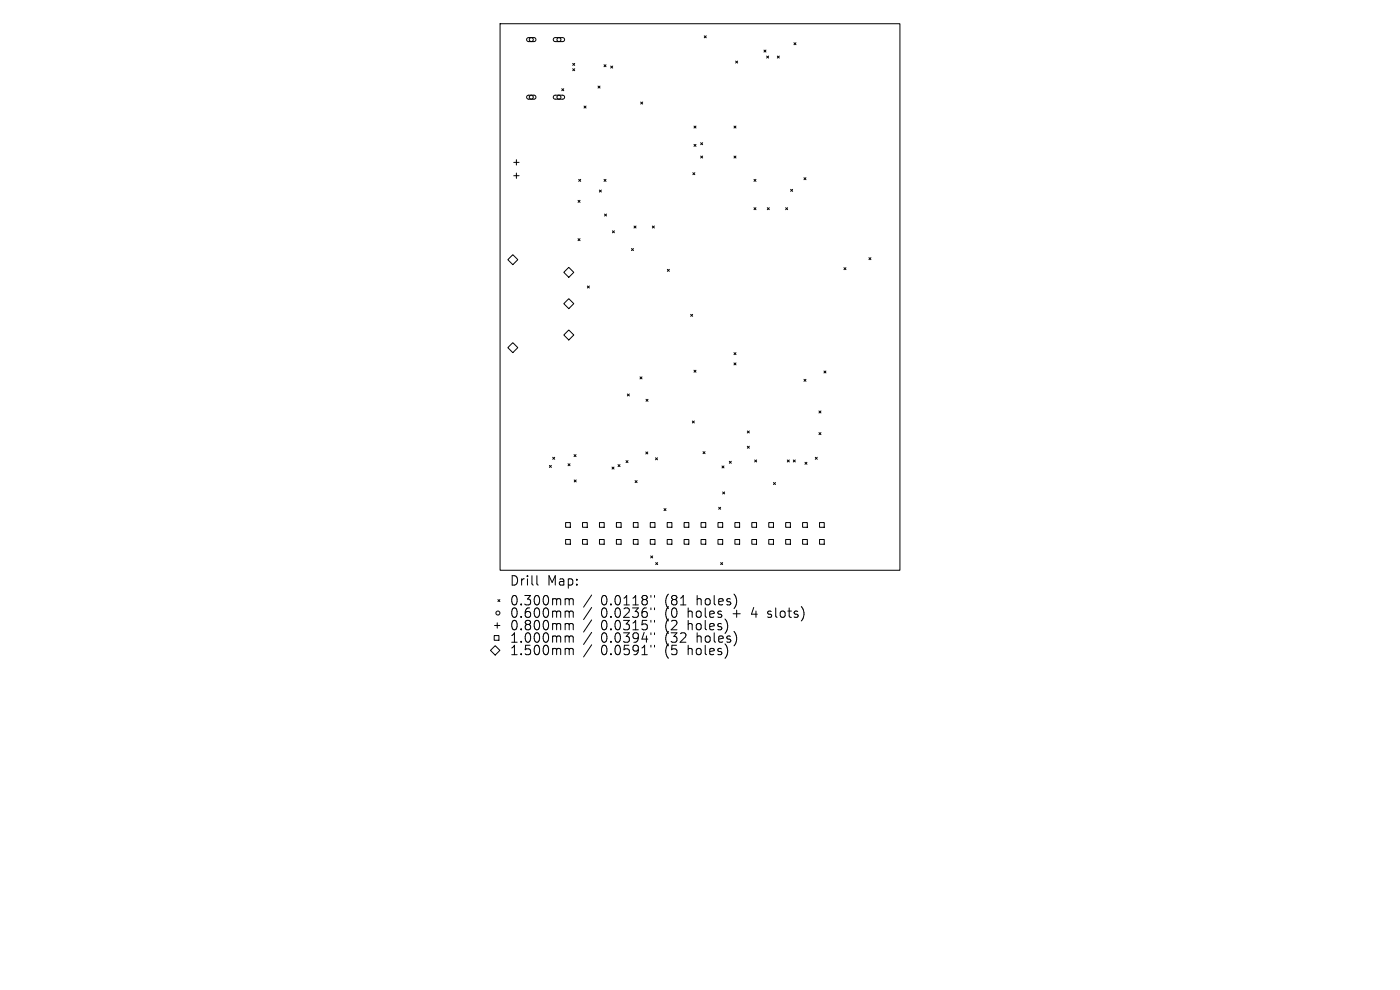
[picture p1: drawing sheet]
<svg xmlns="http://www.w3.org/2000/svg" width="297mm" height="210mm" viewBox="0 0 297 210" stroke-linecap="round" stroke-linejoin="round" font-family="sans-serif">
<defs><g id="words">
<g font-size="2.8">
<text x="108.1" y="124.5">Drill</text>
<text x="116.1" y="124.5">Map:</text>
<text x="108.1" y="128.7">0.300mm</text>
<text x="108.1" y="131.3">0.600mm</text>
<text x="127.5" y="128.7">0.0118&quot;</text>
<text x="127.5" y="131.3">0.0236&quot;</text>
<text x="141.2" y="128.7">(81</text>
<text x="141.2" y="131.3">(0</text>
<text x="146.2" y="131.3">holes</text>
<text x="148.1" y="128.7">holes)</text>
<text x="155.9" y="131.3">+</text>
<text x="160.1" y="131.3">4</text>
<text x="163.7" y="131.3">slots)</text>
<text x="108.1" y="134">0.800mm</text>
<text x="108.1" y="136.6">1.000mm</text>
<text x="127.5" y="134">0.0315&quot;</text>
<text x="127.5" y="136.6">0.0394&quot;</text>
<text x="141.2" y="134">(2</text>
<text x="141.2" y="136.6">(32</text>
<text x="146.2" y="134">holes)</text>
<text x="148.1" y="136.6">holes)</text>
<text x="108.1" y="139.3">1.500mm</text>
<text x="127.5" y="139.3">0.0591&quot;</text>
<text x="141.2" y="139.3">(5</text>
<text x="146.2" y="139.3">holes)</text>
</g>
</g></defs>
<g fill="none" stroke="#000" stroke-width=".21">
<path d="M106.1 5h84.8v116h-84.8zM111.8 8.1l1.5-.1 .3 .2 .1 .3-.4 .3h-1.2l-.4-.3zM117.5 8.1l.3-.1h1.6l.3 .2 .1 .3-.4 .3h-1.7l-.3-.3zM119.2 18.8l.4 .4M119.6 18.8l-.4 .4M121.5 13.4l.4 .5M121.5 14.6l.4 .4M121.9 13.4l-.4 .5M121.9 14.6l-.4 .4M126.9 18.3l.4 .4M127.3 18.3l-.4 .4M128.1 13.7l.5 .5"/>
<path d="M128.6 13.7l-.5 .5M129.6 14l.4 .4M130 14l-.4 .4M149.4 7.6l.4 .4M149.8 7.6l-.4 .4M156.1 13l.4 .4M156.5 13l-.4 .4M162.1 10.6l.4 .4M162.5 10.6l-.4 .4M162.6 11.9l.5 .4M163.1 11.9l-.5 .4M164.9 11.9l.4 .4"/>
<path d="M165.3 11.9l-.4 .4M168.4 9.1l.5 .4M168.9 9.1l-.5 .4M109 34.4h1.1M109 37.3h1.1M109.6 33.9v1.1M109.6 36.7v1.1M111.8 20.3l1.5-.1 .3 .2 .1 .3-.4 .3h-1.2l-.4-.3zM117.5 20.3l.3-.1h1.6l.3 .2 .1 .3-.4 .3h-1.7l-.3-.3zM122.8 38l.4 .5M123.2 38l-.4 .5M123.9 22.5l.4 .4"/>
<path d="M124.3 22.5l-.4 .4M128.1 38l.5 .5M128.6 38l-.5 .5M135.9 21.6l.4 .5M136.3 21.6l-.4 .5M147 36.6l.4 .5M147.2 26.7l.5 .5M147.2 30.6l.5 .4M147.4 36.6l-.4 .5M147.7 26.7l-.5 .5M147.7 30.6l-.5 .4M148.6 30.3l.5 .4"/>
<path d="M148.6 33.1l.5 .4M149.1 30.3l-.5 .4M149.1 33.1l-.5 .4M155.7 26.7l.4 .5M155.7 33.1l.4 .4M156.1 26.7l-.4 .5M156.1 33.1l-.4 .4M160 38l.4 .5M160.4 38l-.4 .5M170.6 37.7l.4 .4M171 37.7l-.4 .4M107.7 55.1l1.1-1.1 1.1 1.1-1.1 1z"/>
<path d="M119.6 57.8l1.1-1.1 1 1.1-1 1zM122.6 42.5l.5 .4M122.6 50.6l.5 .5M123.1 42.5l-.5 .4M123.1 50.6l-.5 .5M127.2 40.3l.4 .4M127.6 40.3l-.4 .4M128.2 45.4l.5 .4M128.7 45.4l-.5 .4M129.9 49l.4 .4M130.3 49l-.4 .4M134 52.7l.4 .5"/>
<path d="M134.4 52.7l-.4 .5M134.5 47.9l.4 .5M134.9 47.9l-.4 .5M138.4 47.9l.4 .5M138.8 47.9l-.4 .5M141.6 57.1l.4 .5M142 57.1l-.4 .5M160 44.1l.4 .4M160.4 44.1l-.4 .4M162.8 44.1l.4 .4M163.2 44.1l-.4 .4M166.7 44.1l.4 .4"/>
<path d="M167.1 44.1l-.4 .4M167.7 40.2l.5 .4M168.2 40.2l-.5 .4M179 56.8l.5 .4M179.5 56.8l-.5 .4M184.3 54.7l.5 .4M184.8 54.7l-.5 .4M107.7 73.7l1.1-1 1.1 1-1.1 1.1zM119.6 64.4l1.1-1 1 1-1 1.1zM120.7 70l1 1.1-1 1-1.1-1zM124.6 60.7l.4 .4M125 60.7l-.4 .4"/>
<path d="M135.8 80l.4 .4M136.2 80l-.4 .4M146.5 66.7l.4 .4M146.9 66.7l-.4 .4M147.2 78.5l.5 .5M147.7 78.5l-.5 .5M155.7 74.8l.4 .4M155.7 77l.4 .4M156.1 74.8l-.4 .4M156.1 77l-.4 .4M174.8 78.7l.4 .4M175.2 78.7l-.4 .4"/>
<path d="M116.5 98.7l.5 .5M117 98.7l-.5 .5M117.3 97l.4 .4M117.7 97l-.4 .4M120.5 98.4l.4 .4M120.9 98.4l-.4 .4M121.8 96.4l.4 .5M122.2 96.4l-.4 .5M129.8 99.1l.5 .4M130.3 99.1l-.5 .4M131.1 98.6l.4 .4M131.5 98.6l-.4 .4"/>
<path d="M132.8 97.7l.4 .4M133.1 83.6l.4 .4M133.2 97.7l-.4 .4M133.5 83.6l-.4 .4M137 95.9l.4 .4M137 84.7l.5 .4M137.4 95.9l-.4 .4M137.5 84.7l-.5 .4M139.1 97.1l.4 .4M139.5 97.1l-.4 .4M146.9 89.3l.4 .4M147.3 89.3l-.4 .4"/>
<path d="M149.1 95.8l.5 .4M149.6 95.8l-.5 .4M153.2 98.8l.4 .5M153.6 98.8l-.4 .5M154.7 97.9l.4 .4M155.1 97.9l-.4 .4M158.5 91.4l.5 .4M158.5 94.7l.5 .4M159 91.4l-.5 .4M159 94.7l-.5 .4M160.1 97.6l.4 .4M160.5 97.6l-.4 .4"/>
<path d="M167 97.6l.4 .4M167.4 97.6l-.4 .4M168.3 97.6l.4 .4M168.7 97.6l-.4 .4M170.6 80.5l.4 .4M170.8 98.1l.4 .4M171 80.5l-.4 .4M171.2 98.1l-.4 .4M173 97l.4 .4M173.4 97l-.4 .4M173.7 87.2l.5 .4M173.7 91.8l.5 .4"/>
<path d="M174.2 87.2l-.5 .4M174.2 91.8l-.5 .4M120 110.9h1v1h-1zM120 114.4h1v1h-1zM121.8 101.8l.4 .4M122.2 101.8l-.4 .4M123.6 110.9h1v1h-1zM123.6 114.4h1v1h-1zM127.2 110.9h1v1h-1zM127.2 114.4h1v1h-1zM130.8 110.9h1v1h-1zM130.8 114.4h1v1h-1z"/>
<path d="M134.4 110.9h1v1h-1zM134.4 114.4h1v1h-1zM134.7 102l.5 .4M135.2 102l-.5 .4M137.9 110.9h1v1h-1zM137.9 114.4h1v1h-1zM138 117.9l.5 .5M138.5 117.9l-.5 .5M139.1 119.3l.4 .5M139.5 119.3l-.4 .5M140.9 107.9l.4 .4M141.3 107.9l-.4 .4"/>
<path d="M141.5 110.9h1v1h-1zM141.5 114.4h1v1h-1zM145.1 110.9h1v1h-1zM145.1 114.4h1v1h-1zM148.7 110.9h1v1h-1zM148.7 114.4h1v1h-1zM152.3 110.9h1v1h-1zM152.3 114.4h1v1h-1zM152.5 107.6l.4 .4M152.9 107.6l-.4 .4M152.9 119.3l.4 .5M153.3 119.3l-.4 .5"/>
<path d="M153.3 104.4l.4 .4M153.7 104.4l-.4 .4M155.9 110.9h1v1h-1zM155.9 114.4h1v1h-1zM159.5 110.9h1v1h-1zM159.5 114.4h1v1h-1zM163.1 110.9h1v1h-1zM163.1 114.4h1v1h-1zM164.1 102.4l.4 .4M164.5 102.4l-.4 .4M166.7 110.9h1v1h-1zM166.7 114.4h1v1h-1z"/>
<path d="M170.3 110.9h1v1h-1zM170.3 114.4h1v1h-1zM173.9 110.9h1v1h-1zM173.9 114.4h1v1h-1zM104.1 138l1-1 1 1-1 1zM104.8 134.8h1v1h-1zM104.9 132.7h1.2M105.5 132.1v1.1M105.6 127.2l.5 .4M106.1 127.2l-.5 .4M113.9 122.1v1.7l.3 .3M120.2 127h.3l.3 .3"/>
<path d="M120.2 129.6h.3l.3 .3M120.2 132.3h.3l.3 .3M120.2 134.9h.3l.3 .3M120.2 137.5h.3l.3 .3M120.8 127.3l.2-.3 .5 .1 .1 1.2M120.8 127.3v1M120.8 129.9v1.1M120.8 132.6v1M120.8 135.2v1M120.8 137.8v1.1M120.8 129.9l.2-.3 .5 .1 .1 1.3M120.8 132.6l.2-.3 .5 .1 .1 1.2"/>
<path d="M120.8 135.2l.2-.3 .5 .1 .1 1.2M120.8 137.8l.2-.3 .5 .1 .1 1.3M125.5 126.2l-1.7 2.6M125.5 128.9l-1.7 2.5M125.5 131.5l-1.7 2.6M125.5 134.1l-1.7 2.6M125.5 136.8l-1.7 2.6M138.1 126.3v.4M138.1 129v.3M138.1 131.6v.4M138.1 134.2v.4M138.1 136.9v.4"/>
<path d="M138.8 126.3v.4M138.8 129v.3M138.8 131.6v.4M138.8 134.2v.4M138.8 136.9v.4M162.8 130.9l.2 .1M162.9 129.7v.5"/>
<circle cx="112.7" cy="8.4" r=".42"/>
<circle cx="118.6" cy="8.4" r=".42"/>
<circle cx="112.7" cy="20.6" r=".42"/>
<circle cx="118.6" cy="20.6" r=".42"/>
<circle cx="105.6" cy="130" r=".42"/>
</g>
<use href="#words"/>
</svg>
